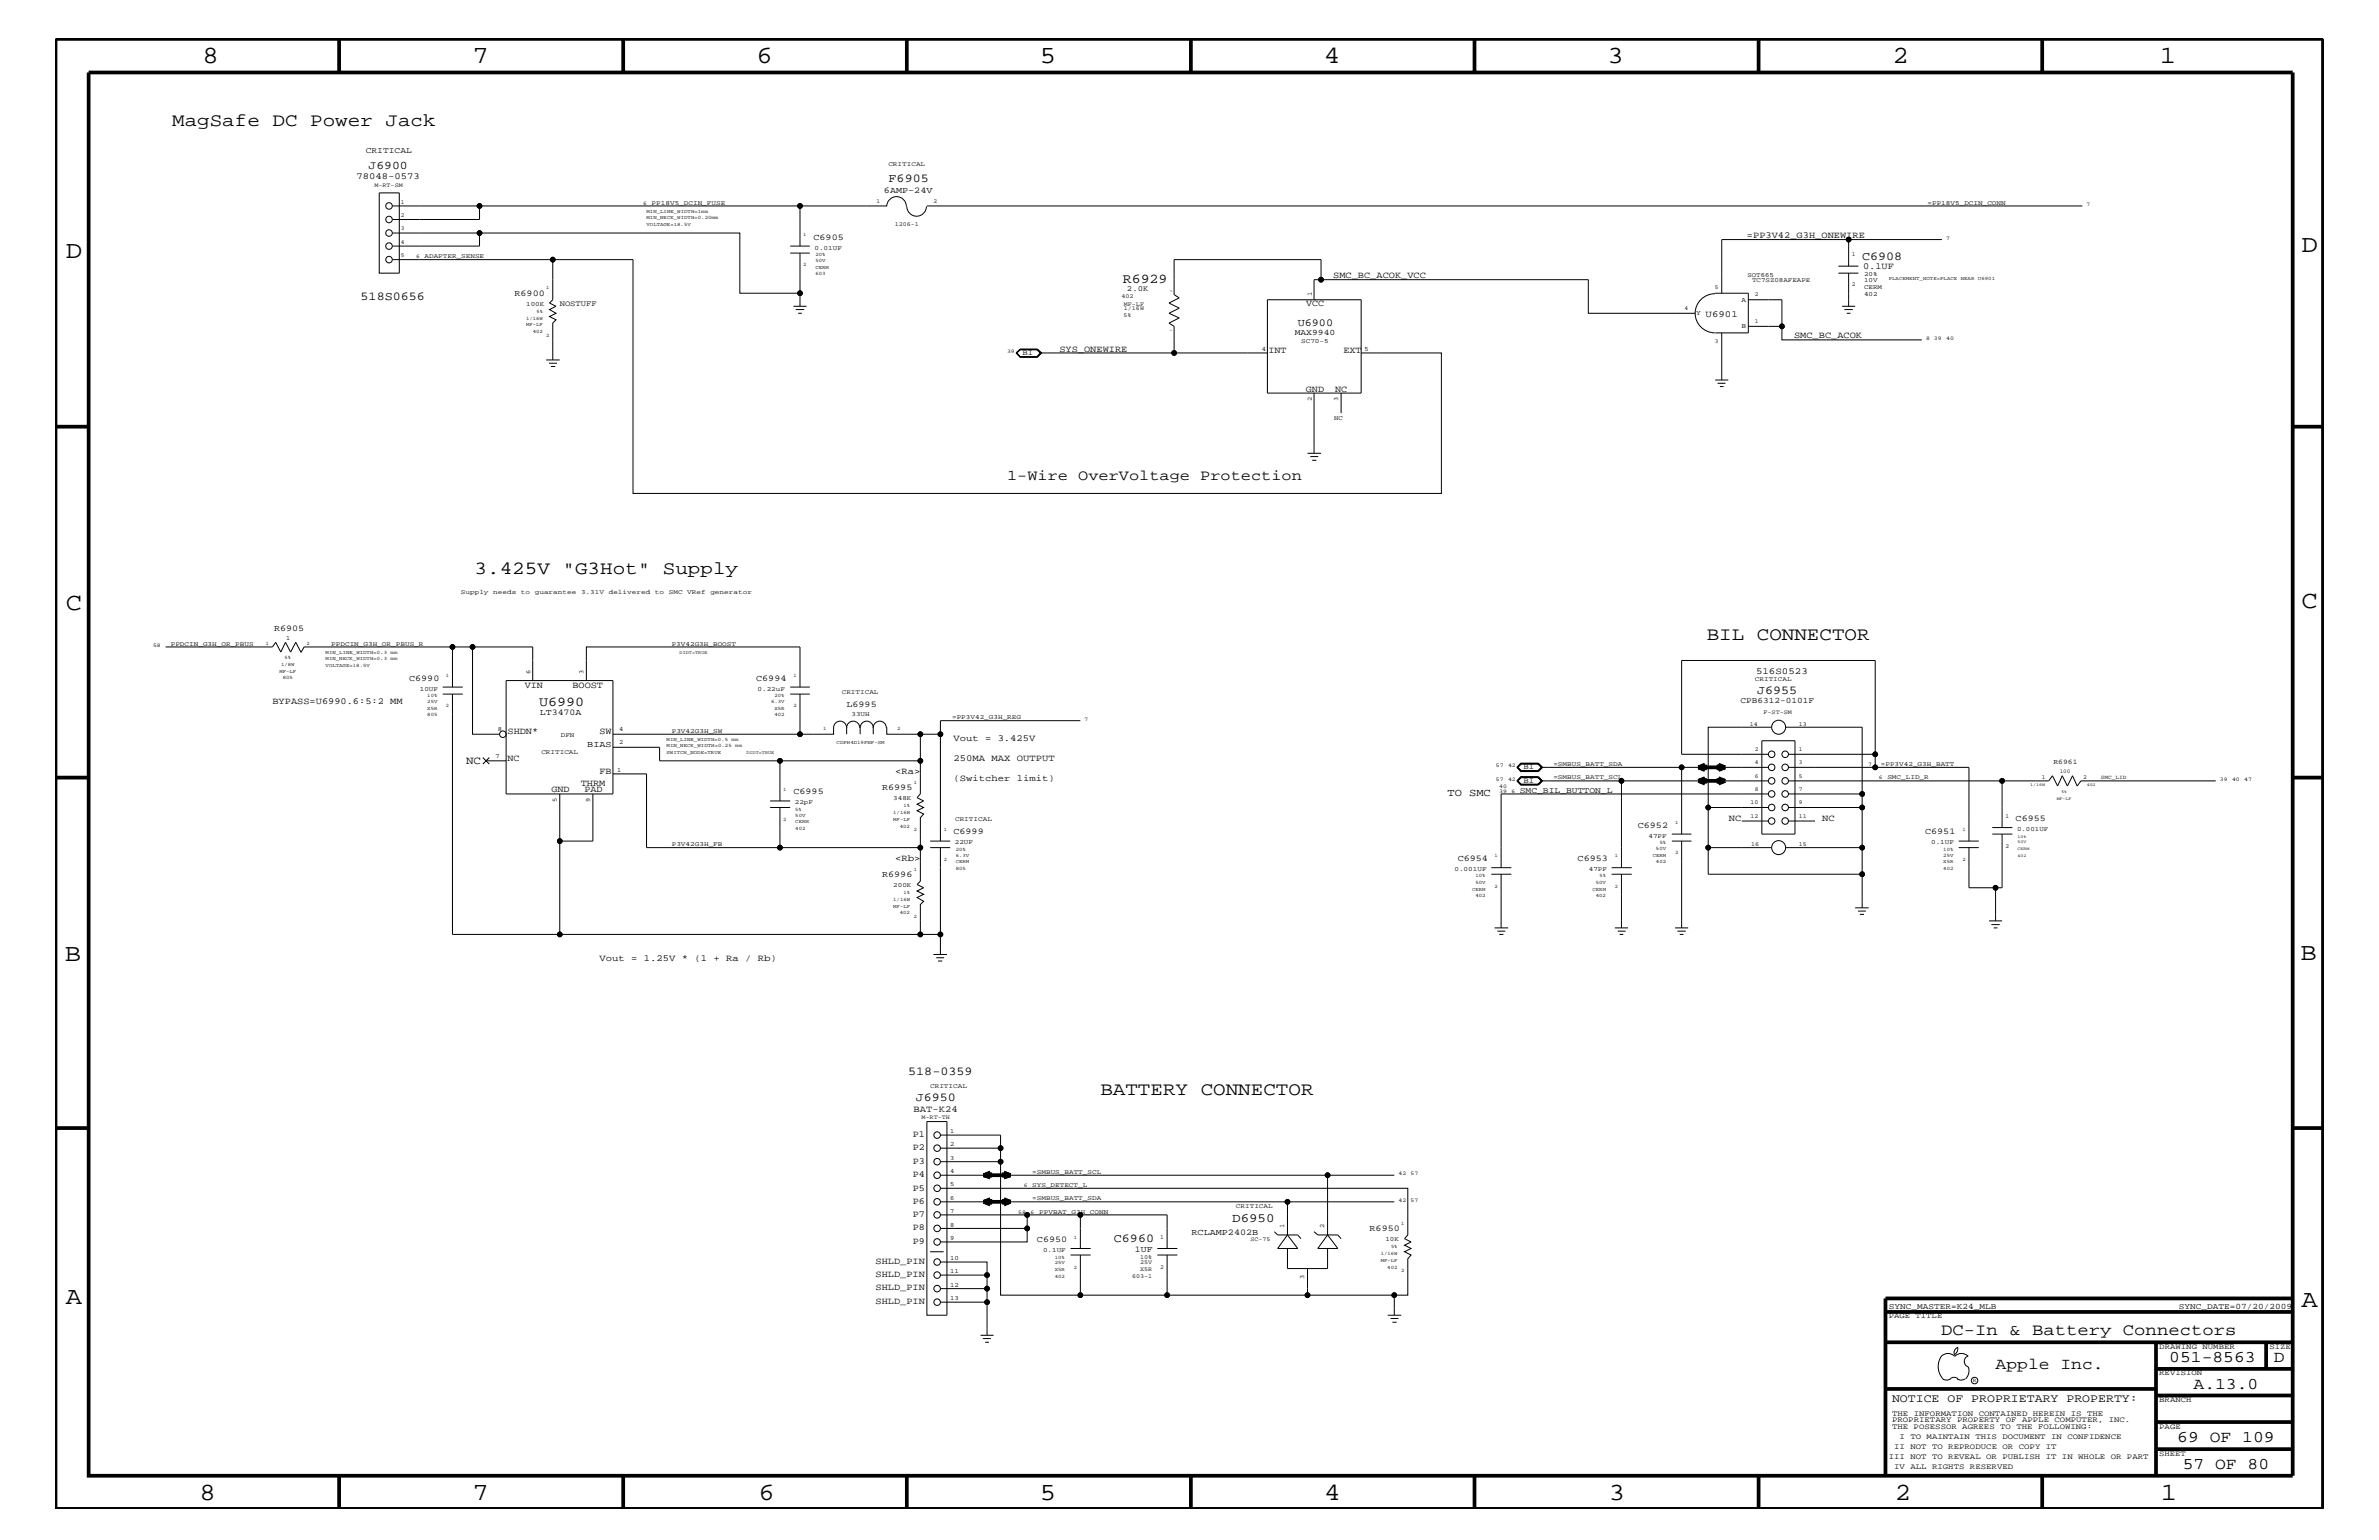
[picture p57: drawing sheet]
<svg xmlns="http://www.w3.org/2000/svg" width="432mm" height="279mm" viewBox="0 0 432 279" stroke-linecap="round" stroke-linejoin="round" font-family="sans-serif">
<defs><g id="words">
<g font-size="4.5">
<text x="36.7" y="11.5">8</text>
<text x="85.8" y="11.5">7</text>
<text x="137.3" y="11.5">6</text>
<text x="188.7" y="11.5">5</text>
<text x="240.3" y="11.5">4</text>
<text x="291.8" y="11.5">3</text>
<text x="343.5" y="11.5">2</text>
<text x="392" y="11.5">1</text>
<text x="11.9" y="46.8">D</text>
<text x="417.7" y="45.7">D</text>
<text x="11.9" y="110.6">C</text>
<text x="417.7" y="110.3">C</text>
<text x="11.8" y="174.3">B</text>
<text x="417.6" y="174.2">B</text>
<text x="11.9" y="236.7">A</text>
<text x="417.7" y="237.1">A</text>
<text x="36.2" y="272.1">8</text>
<text x="85.8" y="272.1">7</text>
<text x="137.7" y="272.1">6</text>
<text x="188.7" y="272.1">5</text>
<text x="240.4" y="272.1">4</text>
<text x="292" y="272.1">3</text>
<text x="343.9" y="272.1">2</text>
<text x="392.2" y="272.1">1</text>
</g>
<g font-size="3.4">
<text x="31.2" y="22.9">MagSafe DC Power Jack</text>
<text x="86.1" y="104.1">3.425V &quot;G3Hot&quot; Supply</text>
<text x="309.8" y="116.2">BIL CONNECTOR</text>
<text x="199.7" y="198.7">BATTERY CONNECTOR</text>
</g>
<g font-size="3">
<text x="352.3" y="242.3">DC-In &amp; Battery Connectors</text>
<text x="362.2" y="248.4">Apple Inc.</text>
<text x="393.7" y="247.1">051-8563</text>
<text x="398.1" y="252">A.13.0</text>
<text x="412.7" y="247.1">D</text>
<text x="395.2" y="261.6">69 OF 109</text>
<text x="396.2" y="266.6">57 OF 80</text>
</g>
<text font-size="2.7" x="182.8" y="87.1">1-Wire OverVoltage Protection</text>
<g font-size="2.5">
<text x="203.8" y="51.3">R6929</text>
<text x="97.8" y="128">U6990</text>
</g>
<text font-size="2.3" x="223.6" y="221.7">D6950</text>
<g font-size="2.2">
<text x="161.3" y="33">F6905</text>
<text x="338" y="47.1">C6908</text>
<text x="65.4" y="54.4">518S0656</text>
<text x="318.9" y="125.9">J6955</text>
<text x="164.8" y="195">518-0359</text>
<text x="166.2" y="199.8">J6950</text>
<text x="202.2" y="225.3">C6960</text>
</g>
<g font-size="2.1">
<text x="66.9" y="30.6">J6900</text>
<text x="343.4" y="254.4">NOTICE OF PROPRIETARY PROPERTY:</text>
</g>
<text font-size="2" x="84.6" y="138.6">NC</text>
<g font-size="1.9">
<text x="235.5" y="59.1">U6900</text>
<text x="262.7" y="144.5">TO SMC</text>
</g>
<g font-size="1.7">
<text x="64.7" y="32.5">78048-0573</text>
<text x="317.1" y="43.2">=PP3V42_G3H_ONEWIRE</text>
<text x="242" y="50.5">SMC_BC_ACOK_VCC</text>
<text x="338.2" y="48.9">0.1UF</text>
<text x="237.1" y="55.6">VCC</text>
<text x="309.6" y="57.4">U6901</text>
<text x="192.3" y="63.9">SYS_ONEWIRE</text>
<text x="230.2" y="64">INT</text>
<text x="243.8" y="64">EXT</text>
<text x="325.6" y="61.4">SMC_BC_ACOK</text>
<text x="237" y="71.1">GND</text>
<text x="242.3" y="71.1">NC</text>
<text x="95.2" y="124.9">VIN</text>
<text x="103.9" y="124.9">BOOST</text>
<text x="318.7" y="122.3">516S0523</text>
<text x="49.4" y="127.7">BYPASS=U6990.6:5:2 MM</text>
<text x="92.1" y="133.2">SHDN*</text>
<text x="108.8" y="133.2">SW</text>
<text x="173.1" y="134.4">Vout = 3.425V</text>
<text x="92.1" y="138">NC</text>
<text x="100.1" y="143.6">GND</text>
<text x="105.4" y="142.5">THRM</text>
<text x="106.1" y="143.7">PAD</text>
<text x="108.8" y="140.4">FB</text>
<text x="162.5" y="140.4">&lt;Ra&gt;</text>
<text x="173.1" y="141.7">(Switcher limit)</text>
<text x="173.1" y="138">250MA MAX OUTPUT</text>
<text x="313.8" y="149">NC</text>
<text x="330.8" y="149">NC</text>
<text x="162.5" y="156.2">&lt;Rb&gt;</text>
<text x="108.8" y="174.4">Vout = 1.25V * (1 + Ra / Rb)</text>
<text x="165.8" y="201.7">BAT-K24</text>
<text x="165.7" y="206.3">P1</text>
<text x="165.7" y="208.7">P2</text>
<text x="165.7" y="211.1">P3</text>
<text x="165.7" y="213.6">P4</text>
<text x="165.7" y="216">P5</text>
<text x="165.7" y="218.4">P6</text>
<text x="165.7" y="220.8">P7</text>
<text x="165.7" y="223.2">P8</text>
<text x="165.7" y="225.7">P9</text>
<text x="158.9" y="229.3">SHLD_PIN</text>
<text x="158.9" y="231.8">SHLD_PIN</text>
<text x="158.9" y="234.1">SHLD_PIN</text>
<text x="158.9" y="236.6">SHLD_PIN</text>
</g>
<g font-size="1.6">
<text x="160.4" y="35">6AMP-24V</text>
<text x="147.7" y="43.5">C6905</text>
<text x="93.4" y="53.6">R6900</text>
<text x="49.7" y="114.4">R6905</text>
<text x="74.3" y="123.5">C6990</text>
<text x="137.2" y="123.5">C6994</text>
<text x="98" y="129.7">LT3470A</text>
<text x="153.6" y="128.2">L6995</text>
<text x="106.6" y="135.6">BIAS</text>
<text x="160.1" y="143.4">R6995</text>
<text x="144" y="144">C6995</text>
<text x="365.8" y="149">C6955</text>
<text x="173.1" y="151.3">C6999</text>
<text x="297.3" y="150.1">C6952</text>
<text x="349.4" y="151.3">C6951</text>
<text x="160.1" y="159.1">R6996</text>
<text x="264.6" y="156.2">C6954</text>
<text x="286.3" y="156.2">C6953</text>
<text x="188.2" y="225.3">C6950</text>
<text x="206" y="227.1">1UF</text>
<text x="216.3" y="224.1">RCLAMP2402B</text>
<text x="248.6" y="223.4">R6950</text>
</g>
<g font-size="1.5">
<text x="66.4" y="27.7">CRITICAL</text>
<text x="235" y="60.8">MAX9940</text>
<text x="315.9" y="127.6">CPB6312-0101F</text>
<text x="275.8" y="143.9">SMC_BIL_BUTTON_L</text>
<text x="342.8" y="237.4">SYNC_MASTER=K24_MLB</text>
<text x="395.5" y="237.4">SYNC_DATE=07/20/2009</text>
</g>
<g font-size="1.4">
<text x="204.6" y="52.8">2.0K</text>
<text x="101.6" y="55.6">NOSTUFF</text>
<text x="185.6" y="64.5">BI</text>
<text x="276.5" y="139.6">BI</text>
<text x="276.5" y="142">BI</text>
<text x="342.8" y="239.2">PAGE TITLE</text>
<text x="391.9" y="244.7">DRAWING NUMBER</text>
<text x="411.9" y="244.7">SIZE</text>
<text x="391.9" y="249.5">REVISION</text>
<text x="343.4" y="256.8">THE INFORMATION CONTAINED HEREIN IS THE</text>
<text x="391.9" y="254.4">BRANCH</text>
<text x="343.4" y="259.3">THE POSESSOR AGREES TO THE FOLLOWING:</text>
<text x="343.4" y="258">PROPRIETARY PROPERTY OF APPLE COMPUTER, INC.</text>
<text x="343.8" y="262.9">II NOT TO REPRODUCE OR COPY IT</text>
<text x="344.8" y="261.1">I TO MAINTAIN THIS DOCUMENT IN CONFIDENCE</text>
<text x="391.9" y="259.3">PAGE</text>
<text x="342.8" y="264.7">III NOT TO REVEAL OR PUBLISH IT IN WHOLE OR PART</text>
<text x="343.8" y="266.6">IV ALL RIGHTS RESERVED</text>
<text x="391.9" y="264.1">SHEET</text>
</g>
<g font-size="1.3">
<text x="307.8" y="57.2">Y</text>
<text x="316.1" y="59.5">B</text>
<text x="316.1" y="54.7">A</text>
<text x="372.7" y="138.6">R6961</text>
</g>
<g font-size="1.2">
<text x="161.2" y="30.2">CRITICAL</text>
<text x="118.3" y="37.2">PP18V5_DCIN_FUSE</text>
<text x="349.8" y="37.2">=PP18V5_DCIN_CONN</text>
<text x="77" y="46.8">ADAPTER_SENSE</text>
<text x="147.8" y="45.3">0.01UF</text>
<text x="238.1" y="53.8" transform="rotate(-90 238.1 53.8)">1</text>
<text x="317.2" y="50.2">SOT665</text>
<text x="318" y="51.3">TC7SZ08AFEAPE</text>
<text x="338.3" y="50.2">20%</text>
<text x="338.3" y="51.3">10V</text>
<text x="338.3" y="52.4">CERM</text>
<text x="338.3" y="53.6">402</text>
<text x="95.5" y="55.5">100K</text>
<text x="229" y="63.6">4</text>
<text x="236.2" y="62.3">SC70-5</text>
<text x="247.6" y="63.6">5</text>
<text x="238.1" y="72.8" transform="rotate(-90 238.1 72.8)">2</text>
<text x="242.1" y="76.2">NC</text>
<text x="242.9" y="72.8" transform="rotate(-90 242.9 72.8)">3</text>
<text x="83.7" y="107.7">Supply</text>
<text x="89.5" y="107.7">needs</text>
<text x="94.6" y="107.7">to</text>
<text x="97.1" y="107.7">guarantee</text>
<text x="105.5" y="107.7">3.31V delivered</text>
<text x="118.9" y="107.7">to</text>
<text x="121.4" y="107.7">SMC</text>
<text x="124.7" y="107.7">VRef</text>
<text x="128.9" y="107.7">generator</text>
<text x="31" y="117.2">PPDCIN_G3H_OR_PBUS</text>
<text x="51.9" y="116.1">1</text>
<text x="60.1" y="117.2">PPDCIN_G3H_OR_PBUS_R</text>
<text x="121.9" y="117.2">P3V42G3H_BOOST</text>
<text x="76.2" y="125.3">10UF</text>
<text x="96.3" y="122.4" transform="rotate(-90 96.3 122.4)">6</text>
<text x="105.9" y="122.4" transform="rotate(-90 105.9 122.4)">3</text>
<text x="137.5" y="125.3">0.22uF</text>
<text x="152.8" y="125.9">CRITICAL</text>
<text x="318.5" y="123.5">CRITICAL</text>
<text x="154.6" y="129.9">33UH</text>
<text x="172.8" y="130.5">=PP3V42_G3H_REG</text>
<text x="89.9" y="137.5">7</text>
<text x="90.3" y="132.7">8</text>
<text x="98.3" y="136.8">CRITICAL</text>
<text x="101.8" y="133.6">DFN</text>
<text x="112.4" y="132.7">4</text>
<text x="112.4" y="135.1">2</text>
<text x="121.9" y="133">P3V42G3H_SW</text>
<text x="112" y="140">1</text>
<text x="281.9" y="141.4">=SMBUS_BATT_SCL</text>
<text x="281.9" y="139">=SMBUS_BATT_SDA</text>
<text x="341.4" y="139">=PP3V42_G3H_BATT</text>
<text x="342.6" y="141.4">SMC_LID_R</text>
<text x="101.1" y="145.6" transform="rotate(-90 101.1 145.6)">5</text>
<text x="107.1" y="145.6" transform="rotate(-90 107.1 145.6)">9</text>
<text x="144.3" y="145.9">22pF</text>
<text x="162.1" y="145.1">348K</text>
<text x="173.4" y="149">CRITICAL</text>
<text x="121.9" y="153.5">P3V42G3H_FB</text>
<text x="173.3" y="153.2">22UF</text>
<text x="299.2" y="152">47PF</text>
<text x="350.5" y="153.2">0.1UF</text>
<text x="366.1" y="150.7">0.001UF</text>
<text x="162.1" y="160.9">200K</text>
<text x="264" y="158">0.001UF</text>
<text x="288.4" y="158">47PF</text>
<text x="168.8" y="197.4">CRITICAL</text>
<text x="172.5" y="205.5">1</text>
<text x="172.5" y="208">2</text>
<text x="172.5" y="210.4">3</text>
<text x="172.5" y="212.8">4</text>
<text x="172.5" y="215.3">5</text>
<text x="187.4" y="215.3">SYS_DETECT_L</text>
<text x="187.4" y="213">=SMBUS_BATT_SCL</text>
<text x="172.5" y="217.7">6</text>
<text x="172.5" y="220.1">7</text>
<text x="187.4" y="217.8">=SMBUS_BATT_SDA</text>
<text x="188.6" y="220.2">PPVBAT_G3H_CONN</text>
<text x="224.3" y="219.2">CRITICAL</text>
<text x="172.5" y="222.5">8</text>
<text x="172.5" y="224.9">9</text>
<text x="189.3" y="227.1">0.1UF</text>
<text x="233.1" y="222.9" transform="rotate(-90 233.1 222.9)">1</text>
<text x="240.4" y="222.9" transform="rotate(-90 240.4 222.9)">2</text>
<text x="251.5" y="225.2">10K</text>
<text x="172.5" y="228.5">10</text>
<text x="172.5" y="231">11</text>
<text x="172.5" y="233.5">12</text>
<text x="236.7" y="232.1" transform="rotate(-90 236.7 232.1)">3</text>
<text x="172.5" y="235.8">13</text>
</g>
<g font-size="1.1">
<text x="67.9" y="34">M-RT-SM</text>
<text x="72.7" y="41.8">3</text>
<text x="72.7" y="39.3">2</text>
<text x="72.7" y="36.9">1</text>
<text x="159.1" y="36.8">1</text>
<text x="162.4" y="41">1206-1</text>
<text x="169.4" y="36.8">2</text>
<text x="72.7" y="44.2">4</text>
<text x="72.7" y="46.6">5</text>
<text x="336.1" y="46.5">1</text>
<text x="311.2" y="52.5">5</text>
<text x="318.5" y="53.8">2</text>
<text x="336.1" y="51.9">2</text>
<text x="203.5" y="54.1">402</text>
<text x="203.9" y="57.5">5%</text>
<text x="204" y="56.3">1/16W</text>
<text x="204" y="55.6">MF-LF</text>
<text x="305.7" y="56.2">4</text>
<text x="318.5" y="58.6">1</text>
<text x="311.2" y="62.3">3</text>
<text x="317.6" y="131.7">14</text>
<text x="320.1" y="129.6">F-ST-SM</text>
<text x="326.5" y="131.7">13</text>
<text x="318.5" y="136.2">2</text>
<text x="326.5" y="136.2">1</text>
<text x="318.5" y="143.5">8</text>
<text x="318.5" y="141.1">6</text>
<text x="318.5" y="138.6">4</text>
<text x="326.5" y="141.1">5</text>
<text x="326.5" y="138.6">3</text>
<text x="326.5" y="143.5">7</text>
<text x="370.6" y="141.3">1</text>
<text x="378.1" y="141.3">2</text>
<text x="317.8" y="148.4">12</text>
<text x="317.8" y="145.9">10</text>
<text x="326.5" y="145.9">9</text>
<text x="326.5" y="148.4">11</text>
<text x="364" y="148.4">1</text>
<text x="317.8" y="153.4">16</text>
<text x="326.5" y="153.4">15</text>
<text x="364" y="153.8">2</text>
<text x="167.3" y="203">M-RT-TH</text>
<text x="210.6" y="224.7">1</text>
<text x="226.9" y="225.2">SC-75</text>
<text x="205.5" y="231.8">603-1</text>
<text x="206.9" y="228.4">10%</text>
<text x="206.9" y="230.7">X5R</text>
<text x="206.9" y="229.4">25V</text>
<text x="210.6" y="230.2">2</text>
</g>
<g font-size="1">
<text x="116.8" y="37.2">6</text>
<text x="378.7" y="37.4">7</text>
<text x="75.5" y="46.8">6</text>
<text x="353.2" y="43.5">7</text>
<text x="182.8" y="64">39</text>
<text x="349.6" y="61.7">8</text>
<text x="351" y="61.7">39</text>
<text x="353.2" y="61.7">40</text>
<text x="27.8" y="117.4">58</text>
<text x="196.8" y="130.8">7</text>
<text x="271.5" y="139.2">57</text>
<text x="271.5" y="141.7">57</text>
<text x="272.1" y="143.9">39</text>
<text x="272.1" y="142.9">40</text>
<text x="273.7" y="139.2">42</text>
<text x="273.7" y="141.7">42</text>
<text x="274.3" y="143.9">6</text>
<text x="339.1" y="139">7</text>
<text x="341" y="141.4">6</text>
<text x="373.8" y="140.3">100</text>
<text x="381.3" y="141.4">SMC_LID</text>
<text x="402.9" y="141.7">39</text>
<text x="405.1" y="141.7">40</text>
<text x="407.3" y="141.7">47</text>
<text x="185.8" y="215.3">6</text>
<text x="253.8" y="213.2">42</text>
<text x="256" y="213.2">57</text>
<text x="184.8" y="220.2">58</text>
<text x="187" y="220.2">6</text>
<text x="253.8" y="218">42</text>
<text x="256" y="218">57</text>
<text x="358.1" y="250.7">R</text>
</g>
<g font-size=".9">
<text x="117.3" y="41">VOLTAGE=18.5V</text>
<text x="117.3" y="39.8">MIN_NECK_WIDTH=0.20mm</text>
<text x="117.3" y="38.6">MIN_LINE_WIDTH=1mm</text>
<text x="145.8" y="42.9">1</text>
<text x="148" y="47.6">50V</text>
<text x="148" y="46.5">20%</text>
<text x="99.1" y="52.5">1</text>
<text x="145.8" y="48.3">2</text>
<text x="148" y="50">603</text>
<text x="148" y="48.8">CERM</text>
<text x="342.8" y="50.7">PLACEMENT_NOTE=PLACE NEAR U6901</text>
<text x="95.5" y="59.2">MF-LF</text>
<text x="95.5" y="58">1/16W</text>
<text x="97.4" y="56.8">5%</text>
<text x="96.7" y="60.4">402</text>
<text x="99.1" y="61.1">2</text>
<text x="48.3" y="117">1</text>
<text x="51.6" y="119.6">5%</text>
<text x="55.6" y="117">2</text>
<text x="59.1" y="119.8">MIN_NECK_WIDTH=0.3 mm</text>
<text x="59.1" y="118.6">MIN_LINE_WIDTH=0.3 mm</text>
<text x="50.7" y="122">MF-LF</text>
<text x="51" y="120.8">1/8W</text>
<text x="51.3" y="123.2">805</text>
<text x="59.1" y="121">VOLTAGE=18.5V</text>
<text x="80.9" y="122.9">1</text>
<text x="144" y="122.9">1</text>
<text x="77.6" y="130">805</text>
<text x="77.6" y="128.8">X5R</text>
<text x="77.6" y="126.5">10%</text>
<text x="77.6" y="127.6">25V</text>
<text x="80.9" y="128.3">2</text>
<text x="140" y="127.6">6.3V</text>
<text x="140.5" y="128.8">X5R</text>
<text x="140.5" y="130">402</text>
<text x="140.5" y="126.5">20%</text>
<text x="144" y="128.3">2</text>
<text x="121" y="135.6">MIN_NECK_WIDTH=0.25 mm</text>
<text x="121" y="134.4">MIN_LINE_WIDTH=0.5 mm</text>
<text x="121" y="136.8">SWITCH_NODE=TRUE</text>
<text x="149.4" y="132.5">1</text>
<text x="151.8" y="135.1">CDPH4D19FHF-SM</text>
<text x="162.8" y="132.5">2</text>
<text x="142.2" y="143.5">1</text>
<text x="165.9" y="142.3">1</text>
<text x="142.2" y="149">2</text>
<text x="144.4" y="149.4">CERM</text>
<text x="144.4" y="148.2">50V</text>
<text x="144.4" y="147.1">5%</text>
<text x="162.1" y="147.7">1/16W</text>
<text x="162.1" y="149">MF-LF</text>
<text x="164" y="146.5">1%</text>
<text x="304" y="149.5">1</text>
<text x="144.4" y="150.7">402</text>
<text x="163.3" y="150.1">402</text>
<text x="165.9" y="150.7">2</text>
<text x="171.3" y="150.7">1</text>
<text x="173.5" y="154.4">20%</text>
<text x="173.5" y="155.5">6.3V</text>
<text x="271.3" y="155.6">1</text>
<text x="293.1" y="155.6">1</text>
<text x="300" y="155.5">CERM</text>
<text x="300.6" y="154.3">50V</text>
<text x="301.2" y="153.2">5%</text>
<text x="304" y="155">2</text>
<text x="352.7" y="154.4">10%</text>
<text x="352.7" y="155.5">25V</text>
<text x="356.2" y="150.7">1</text>
<text x="165.9" y="158">1</text>
<text x="171.3" y="156.2">2</text>
<text x="173.5" y="156.7">CERM</text>
<text x="173.5" y="157.9">805</text>
<text x="267.2" y="161.6">CERM</text>
<text x="267.8" y="159.2">10%</text>
<text x="267.8" y="160.3">50V</text>
<text x="271.3" y="161.1">2</text>
<text x="289.1" y="161.6">CERM</text>
<text x="289.6" y="160.3">50V</text>
<text x="290.3" y="159.2">5%</text>
<text x="293.1" y="161.1">2</text>
<text x="300.6" y="156.7">402</text>
<text x="352.7" y="156.7">X5R</text>
<text x="352.7" y="157.9">402</text>
<text x="356.2" y="156.2">2</text>
<text x="162.1" y="164.7">MF-LF</text>
<text x="162.1" y="163.5">1/16W</text>
<text x="163.3" y="165.9">402</text>
<text x="164" y="162.2">1%</text>
<text x="165.9" y="166.5">2</text>
<text x="267.8" y="162.8">402</text>
<text x="289.6" y="162.8">402</text>
<text x="194.9" y="224.7">1</text>
<text x="250.6" y="227.7">1/16W</text>
<text x="252.5" y="226.5">5%</text>
<text x="254.3" y="222.3">1</text>
<text x="191.4" y="230.7">X5R</text>
<text x="191.4" y="231.8">402</text>
<text x="191.4" y="228.4">10%</text>
<text x="191.4" y="229.4">25V</text>
<text x="194.9" y="230.2">2</text>
<text x="250.6" y="229">MF-LF</text>
<text x="251.8" y="230.2">402</text>
<text x="254.3" y="230.7">2</text>
</g>
<g font-size=".8">
<text x="123.4" y="118.6">DIDT=TRUE</text>
<text x="135.5" y="136.8">DIDT=TRUE</text>
<text x="368.5" y="142.6">1/16W</text>
<text x="374.1" y="143.9">5%</text>
<text x="378.8" y="142.6">402</text>
<text x="373.3" y="145.1">MF-LF</text>
<text x="366.2" y="153">50V</text>
<text x="366.2" y="155.5">402</text>
<text x="366.2" y="152">10%</text>
<text x="366.2" y="154.3">CERM</text>
</g>
<g font-size=".6">
<text x="212.8" y="53" transform="rotate(-90 212.8 53)">2</text>
<text x="212.8" y="60.1" transform="rotate(-90 212.8 60.1)">1</text>
</g>
</g></defs>
<g fill="none" stroke="#000" stroke-width=".18">
<path d="M68.8 35h3.7v14.6h-3.7zM71.3 37.4h15.7v2.4h-15.7M87 37.4h58.2M161 37.5a1.78 1.78 0 0 1 1.7-1.8 1.78 1.78 0 0 1 1.8 1.8M161 37.4h-15.8v7.2M164.6 37.5a1.78 1.78 0 0 0 1.8 1.7 1.78 1.78 0 0 0 1.7-1.7M168.2 37.4h209.8M71.3 42.3h63v10.9h10.9v-7.3M71.3 47.1h29M87 42.3v2.3h-15.7M143.4 45.9h3.6M143.4 44.6h3.6"/>
<path d="M144 55.6h2.4M144.4 56.2h1.6M144.9 56.8h.6M145.2 53.2v2.4M230 54.4h17.1v16.9h-17.1zM238.5 54.4v-3.7h49.8v6.1h19.4M239.8 50.7v-3.6h-26.7v6.4l.9 .5-1.8 1 1.8 .9-1.8 .9 1.8 .9-1.8 .9 .9 .6v4.8h16.9M311.3 53.3a3.6 3.6 0 0 0-3.6 3.5 3.6 3.6 0 0 0 3.6 3.6M311.3 53.2h6v7.2h-6M317.3 54.4h6.1v4.8h-6.1M323.4 59.2v2.5h25.4M333.7 49.6h3.6"/>
<path d="M333.7 48.3h3.6M334.3 55.6h2.4M334.8 56.2h1.5M335.2 56.8h.7M335.5 49.6v6M335.5 43.5h-23v9.7M352.5 43.5h-17v4.8M99.1 65.3h2.5M99.7 65.9h1.4M100 66.5h.8M184.5 64l.7-.6h3.1l.6 .6-.6 .7h-3.1zM184.5 64l.7 .8h3.1"/>
<path d="M185.2 63.4h3l.6 .6-.6 .7h-3l-.6-.7zM188.3 63.4h-3.1l-.7 .6M188.3 63.4h-3.1l-.8 .6 .8 .8h3.1M188.3 63.4l.8 .6-.8 .8M188.3 63.4l.7 .6-.7 .8M188.8 64h24.3M238.5 71.3v10.9M243.4 71.3v3.7M247.1 64h14.5v25.5h-146.7v-42.4h-14.6v7.3l-.6 .6 1.2 .6-1.2 .6 1.2 .6-1.2 .6 1.2 .6-.6 .6v6.7M311.3 68.9h2.4M311.7 69.5h1.5M312.2 70.1h.6"/>
<path d="M312.5 60.4v8.5M237.3 82.2h2.5M237.8 82.8h1.5M238.2 83.5h.7M30.1 117.4h19.3l.6-.9 1 1.8 .8-1.8 .9 1.8 1-1.8 .9 1.8M82.1 117.4v7.3M85.8 117.4h-30.6l-.6 1M80.3 125.9h3.7M80.3 124.7h3.7M82.1 125.9v43.6h84.9M87.6 137.4l1.2 1.2M88.2 138h3.7"/>
<path d="M88.8 137.4l-1.2 1.2M91.9 123.5h19.4v20.5h-19.4zM96.7 123.5v-6.1h-10.9v15.8h4.9M106.4 123.5v-6.1h38.8v7.3M111.3 135.6h8.4v2.4h21.9v7.3M111.3 133.2h33.9M141.6 138h25.4M143.4 125.9h3.6M143.4 124.7h3.6M145.2 125.9v7.3h6.1v-1.3M151.3 132a1.19 1.19 0 0 1 1.2-1.2 1.19 1.19 0 0 1 1.2 1.2 1.19 1.19 0 0 1 1.2-1.2 1.19 1.19 0 0 1 1.1 1.2M153.7 131.9v1.3"/>
<path d="M156.1 132a1.19 1.19 0 0 1 1.2-1.2 1.19 1.19 0 0 1 1.2 1.2 1.19 1.19 0 0 1 1.2-1.2 1.19 1.19 0 0 1 1.2 1.2M156.1 131.9v1.3M158.5 131.9v1.3M161 131.9v1.3h9.7M167 133.2v10.8l-.5 .7 1.1 .6-1.1 .6 1.1 .6-1.1 .6 1.1 .6-.6 .7v11.5l-.5 .6 1.1 .6-1.1 .6 1.1 .5-1.1 .6 1.1 .7-.6 .6v5.4h3.7M196.1 130.8h-25.4v21.8M275.3 139.2l.8-.7h3.1l.7 .7-.7 .7h-3.1zM275.5 139.2l.6-.6h3l.6 .6-.6 .6h-3zM276 138.5h3.2l.8 .7-.8 .8h-3.2l-.7-.8zM276.1 138.5h3l.7 .7-.7 .7h-3l-.7-.7zM279.7 139.2h25.5M319.8 134.4h6v16.9h-6z"/>
<path d="M321 139.2h-15.8v12.1M321 136.8h-15.8v-17h35.2v19.4M321.5 131.9h-11.5v14.6h11M324.1 131.9h13.9v12.1M324.6 139.2h32.8v13.4M324.6 136.8h15.8M101.6 144v25.5M107.6 144v8.6h-6M111.3 140.4h6v13.4h24.3v-7.3M139.8 146.5h3.6M139.8 145.3h3.6M141.6 153.8h25.4"/>
<path d="M168.8 153.8h3.7M168.8 152.6h3.7M170.7 153.8v19.4M270.7 158.6h3.6M270.7 157.4h3.6M272.5 158.6v9.7M275.3 141.7l.8-.7h3.1l.7 .7-.7 .7h-3.1zM276 140.9h3.2l.8 .8-.8 .7h-3.2l-.7-.7zM276.1 141.1h3l.6 .6-.6 .6h-3l-.6-.6zM276.1 141h3l.7 .7-.7 .7h-3l-.7-.7zM279.7 141.7h14.6M292.5 158.6h3.7"/>
<path d="M292.5 157.4h3.7M294.3 158.6v9.7M303.4 152.6h3.6M303.4 151.3h3.6M305.2 152.6v15.7M310 153.8h11.5M310 146.5v12.1h28M316.1 149h4.9M321 141.7h-26.7v15.7M321 144h-48.5v13.4M324.1 153.8h13.9v10.9M324.6 146.5h13.4v7.3"/>
<path d="M324.6 144h13.4v2.5M324.6 149h4.8M324.6 141.7h38.8M355.5 153.8h3.7M355.5 152.6h3.7M361.6 151.3h3.7M361.6 150.1h3.7M363.4 151.3v9.8h-6v-7.3M402.2 141.7h-24.5l-.7 .9-.8-1.9-1 1.9-.9-1.9-.8 1.9-1-1.9-.6 1h-8.5v8.4M169.4 173.2h2.5M169.9 173.8h1.5M170.3 174.4h.7"/>
<path d="M271.3 168.3h2.4M271.8 168.9h1.4M272.1 169.5h.8M293.1 168.3h2.4M293.6 168.9h1.5M294 169.5h.6M304 168.3h2.4M304.5 168.9h1.5M304.9 169.5h.7M336.7 164.7h2.5M337.2 165.3h1.5M337.6 165.9h.7"/>
<path d="M361 167.1h2.4M361.4 167.8h1.6M361.9 168.3h.6M362.2 161.1v6M168.2 203.5h3.7v35.1h-3.7zM170.7 215.6h84.8v8.5l-.6 .6 1.2 .6-1.2 .6 1.2 .6-1.2 .6 1.2 .6-.6 .7v6.6h-2.4M170.7 210.8h10.9v24.2h14.5M170.7 208.3h10.9v2.5M170.7 218h82.4M170.7 213.2h70.3M170.7 205.9h10.9v2.4M233.7 218v6.1"/>
<path d="M253.1 213.2h-12.1v10.9M168.8 227.1h2.5M170.7 233.8h8.5v2.4h-8.5M170.7 229h8.5v2.3h-8.5M170.7 222.9h15.7v2.4h-15.7M170.7 220.4h15.7M179.2 231.3v2.5M179.2 236.2v6.1M194.3 227.7h3.7M194.3 226.5h3.7M196.1 227.7v7.3h15.7M196.1 226.5v-6.1h15.7v6.1"/>
<path d="M196.1 220.4h-9.7v2.5M210.1 227.7h3.6M210.1 226.5h3.6M211.8 227.7v7.3h25.5M231.3 223.5l.6 .6h3.6l.6 .6M233.7 224.1l1.8 2.4h-3.6zM233.7 226.5v3.7h7.3v-3.7M237.3 230.2v4.8M237.3 235h15.8M238.5 223.5l.7 .6h3.6l.6 .6M241 224.1l1.8 2.4h-3.6zM251.9 238.6h2.4"/>
<path d="M252.4 239.2h1.4M252.7 239.9h.8M253.1 235v3.6M178 242.3h2.3M178.4 242.9h1.4M178.8 243.5h.7M352.3 246.1a1.69 1.69 0 0 1 2.5 0 1.72 1.72 0 0 1 2.4 0M352.4 246a3.2 3.2 0 0 0 .4 4.3l.8 .1 .4-.2M354 250.2l.7-.3 .7 .3M355.2 250.2l.7 .2 .7-.2M355.3 244.4v.3a1.18 1.18 0 0 1-.6 1.1M355.4 244.4a.99 .99 0 0 0-.6 1.4"/>
<path d="M357.2 246a1.04 1.04 0 0 0-.7 1 1.04 1.04 0 0 0 .7 1M357.3 248l.1 .7a2.11 2.11 0 0 1-.6 1.5"/>
<circle cx="70.6" cy="37.4" r=".59"/>
<circle cx="70.6" cy="39.8" r=".59"/>
<circle cx="87" cy="37.4" r=".42"/>
<circle cx="145.2" cy="37.4" r=".42"/>
<circle cx="70.6" cy="47.1" r=".59"/>
<circle cx="70.6" cy="44.6" r=".59"/>
<circle cx="70.6" cy="42.3" r=".59"/>
<circle cx="87" cy="42.3" r=".42"/>
<circle cx="100.3" cy="47.1" r=".42"/>
<circle cx="145.2" cy="53.2" r=".42"/>
<circle cx="239.8" cy="50.7" r=".42"/>
<circle cx="323.4" cy="59.2" r=".42"/>
<circle cx="335.5" cy="43.5" r=".42"/>
<circle cx="213.1" cy="64" r=".42"/>
<circle cx="82.1" cy="117.4" r=".42"/>
<circle cx="85.8" cy="117.4" r=".42"/>
<circle cx="91.3" cy="133.2" r=".59"/>
<circle cx="141.6" cy="138" r=".42"/>
<circle cx="145.2" cy="133.2" r=".42"/>
<circle cx="167" cy="138" r=".42"/>
<circle cx="167" cy="133.2" r=".42"/>
<circle cx="170.7" cy="133.2" r=".42"/>
<circle cx="305.2" cy="139.2" r=".42"/>
<circle cx="321.6" cy="136.8" r=".59"/>
<circle cx="321.6" cy="139.2" r=".59"/>
<circle cx="322.8" cy="131.9" r="1.27"/>
<circle cx="324" cy="136.8" r=".59"/>
<circle cx="324" cy="139.2" r=".59"/>
<circle cx="340.4" cy="139.2" r=".42"/>
<circle cx="340.4" cy="136.8" r=".42"/>
<circle cx="101.6" cy="152.6" r=".42"/>
<circle cx="141.6" cy="153.8" r=".42"/>
<circle cx="167" cy="153.8" r=".42"/>
<circle cx="294.3" cy="141.7" r=".42"/>
<circle cx="310" cy="153.8" r=".42"/>
<circle cx="310" cy="146.5" r=".42"/>
<circle cx="321.6" cy="144" r=".59"/>
<circle cx="321.6" cy="146.5" r=".59"/>
<circle cx="321.6" cy="141.7" r=".59"/>
<circle cx="321.6" cy="149" r=".59"/>
<circle cx="322.8" cy="153.8" r="1.27"/>
<circle cx="324" cy="141.7" r=".59"/>
<circle cx="324" cy="144" r=".59"/>
<circle cx="324" cy="146.5" r=".59"/>
<circle cx="324" cy="149" r=".59"/>
<circle cx="338" cy="144" r=".42"/>
<circle cx="338" cy="146.5" r=".42"/>
<circle cx="338" cy="153.8" r=".42"/>
<circle cx="338" cy="158.6" r=".42"/>
<circle cx="363.4" cy="141.7" r=".42"/>
<circle cx="101.6" cy="169.5" r=".42"/>
<circle cx="167" cy="169.5" r=".42"/>
<circle cx="170.7" cy="169.5" r=".42"/>
<circle cx="362.2" cy="161.1" r=".42"/>
<circle cx="170.1" cy="213.2" r=".59"/>
<circle cx="170.1" cy="210.8" r=".59"/>
<circle cx="170.1" cy="208.3" r=".59"/>
<circle cx="170.1" cy="218" r=".59"/>
<circle cx="170.1" cy="215.6" r=".59"/>
<circle cx="170.1" cy="205.9" r=".59"/>
<circle cx="181.6" cy="208.3" r=".42"/>
<circle cx="181.6" cy="210.8" r=".42"/>
<circle cx="233.7" cy="218" r=".42"/>
<circle cx="241" cy="213.2" r=".42"/>
<circle cx="170.1" cy="220.4" r=".59"/>
<circle cx="170.1" cy="229" r=".59"/>
<circle cx="170.1" cy="222.9" r=".59"/>
<circle cx="170.1" cy="231.3" r=".59"/>
<circle cx="170.1" cy="236.2" r=".59"/>
<circle cx="170.1" cy="233.8" r=".59"/>
<circle cx="170.1" cy="225.3" r=".59"/>
<circle cx="179.2" cy="236.2" r=".42"/>
<circle cx="179.2" cy="233.8" r=".42"/>
<circle cx="179.2" cy="231.3" r=".42"/>
<circle cx="186.4" cy="220.4" r=".42"/>
<circle cx="186.4" cy="222.9" r=".42"/>
<circle cx="196.1" cy="220.4" r=".42"/>
<circle cx="196.1" cy="235" r=".42"/>
<circle cx="211.8" cy="235" r=".42"/>
<circle cx="237.3" cy="235" r=".42"/>
<circle cx="253.1" cy="235" r=".42"/>
<circle cx="358.4" cy="250.5" r=".59"/>
</g>
<g fill="none" stroke="#000" stroke-width=".68" stroke-linecap="butt">
<path d="M10.1 7.1h411.5v266.7h-411.5zM16.1 13.2h400v254.5h-400zM61.6 7.1v6.1M113.1 7.1v6.1M164.6 7.1v6.1M216.2 7.1v6.1M267.6 7.1v6.1M319.2 7.1v6.1M370.7 7.1v6.1M10.1 77.4h6M416.1 77.4h5.5M308.3 139.2l1.2-.5v1z"/>
<path d="M308.3 139.2l1.2 .2M308.3 139.2h4.8M308.3 139.2l1.2 .3M308.3 139.2l1.2 .4M309.5 139.1l-1.2 .1M309.5 139l-1.2 .2M309.5 138.9l-1.2 .3M311.9 138.7l1.2 .5-1.2 .5zM311.9 139.1l1.2 .1M311.9 138.9l1.2 .3M311.9 139l1.2 .2M313.1 139.2l-1.2 .2"/>
<path d="M313.1 139.2l-1.2 .3M313.1 139.2l-1.2 .4M10.1 141.1h6M308.3 141.7l1.2 .1M308.3 141.7l1.2-.5v1zM308.3 141.7h4.8M308.3 141.7l1.2 .2M308.3 141.7l1.2 .3M309.5 141.5l-1.2 .2M309.5 141.4l-1.2 .3M309.5 141.3l-1.2 .4M311.9 141.5l1.2 .2"/>
<path d="M311.9 141.2l1.2 .5-1.2 .5zM311.9 141.3l1.2 .4M311.9 141.4l1.2 .3M313.1 141.7l-1.2 .1M313.1 141.7l-1.2 .2M313.1 141.7l-1.2 .3M416.1 141.1h5.5M10.1 204.7h6M178.6 218l1.1 .1M178.6 213.2l1.1-.5v.9zM178.6 218l1.1-.5v1.1zM178.6 218h4.8"/>
<path d="M178.6 218l1.1 .3M178.6 218l1.1 .4M178.6 213.2l1.1 .1M178.6 213.2h4.8M178.6 213.2l1.1 .2M178.6 213.2l1.1 .4M179.7 217.9l-1.1 .1M179.7 217.8l-1.1 .2M179.7 217.7l-1.1 .3M179.7 213l-1.1 .2M179.7 212.8l-1.1 .4M182.2 217.9l1.2 .1"/>
<path d="M182.2 212.7l1.2 .5-1.2 .4zM182.2 217.5l1.2 .5-1.2 .6zM182.2 217.7l1.2 .3M182.2 217.8l1.2 .2M182.2 213l1.2 .2M182.2 212.8l1.2 .4M183.4 218l-1.2 .1M183.4 218l-1.2 .3M183.4 218l-1.2 .4M183.4 213.2l-1.2 .1M183.4 213.2l-1.2 .2M183.4 213.2l-1.2 .4"/>
<path d="M416.1 204.7h5.5M342.2 238h73.9M416.1 235.6h-73.9v32.1M342.2 243.5h73.9M342.2 252h49.1M391.3 243.5v24.2M391.3 258h24.8M391.3 253.2h24.8M391.3 248.4h24.8M411.3 243.5v4.9M61.6 267.7v6.1M113.1 267.7v6.1"/>
<path d="M164.6 267.7v6.1M216.2 268v5.8M267.6 267.7v6.1M319.2 267.7v6.1M370.7 267.7v6.1M391.3 262.9h24.8"/>
</g>
<g fill="#000">
<circle cx="87" cy="37.4" r=".42"/>
<circle cx="145.2" cy="37.4" r=".42"/>
<circle cx="87" cy="42.3" r=".42"/>
<circle cx="100.3" cy="47.1" r=".42"/>
<circle cx="145.2" cy="53.2" r=".42"/>
<circle cx="239.8" cy="50.7" r=".42"/>
<circle cx="323.4" cy="59.2" r=".42"/>
<circle cx="335.5" cy="43.5" r=".42"/>
<circle cx="213.1" cy="64" r=".42"/>
<circle cx="82.1" cy="117.4" r=".42"/>
<circle cx="85.8" cy="117.4" r=".42"/>
<circle cx="141.6" cy="138" r=".42"/>
<circle cx="145.2" cy="133.2" r=".42"/>
<circle cx="167" cy="138" r=".42"/>
<circle cx="167" cy="133.2" r=".42"/>
<circle cx="170.7" cy="133.2" r=".42"/>
<circle cx="305.2" cy="139.2" r=".42"/>
<circle cx="340.4" cy="139.2" r=".42"/>
<circle cx="340.4" cy="136.8" r=".42"/>
<circle cx="101.6" cy="152.6" r=".42"/>
<circle cx="141.6" cy="153.8" r=".42"/>
<circle cx="167" cy="153.8" r=".42"/>
<circle cx="294.3" cy="141.7" r=".42"/>
<circle cx="310" cy="153.8" r=".42"/>
<circle cx="310" cy="146.5" r=".42"/>
<circle cx="338" cy="144" r=".42"/>
<circle cx="338" cy="146.5" r=".42"/>
<circle cx="338" cy="153.8" r=".42"/>
<circle cx="338" cy="158.6" r=".42"/>
<circle cx="363.4" cy="141.7" r=".42"/>
<circle cx="101.6" cy="169.5" r=".42"/>
<circle cx="167" cy="169.5" r=".42"/>
<circle cx="170.7" cy="169.5" r=".42"/>
<circle cx="362.2" cy="161.1" r=".42"/>
<circle cx="181.6" cy="208.3" r=".42"/>
<circle cx="181.6" cy="210.8" r=".42"/>
<circle cx="233.7" cy="218" r=".42"/>
<circle cx="241" cy="213.2" r=".42"/>
<circle cx="179.2" cy="236.2" r=".42"/>
<circle cx="179.2" cy="233.8" r=".42"/>
<circle cx="179.2" cy="231.3" r=".42"/>
<circle cx="186.4" cy="220.4" r=".42"/>
<circle cx="186.4" cy="222.9" r=".42"/>
<circle cx="196.1" cy="220.4" r=".42"/>
<circle cx="196.1" cy="235" r=".42"/>
<circle cx="211.8" cy="235" r=".42"/>
<circle cx="237.3" cy="235" r=".42"/>
<circle cx="253.1" cy="235" r=".42"/>
</g>
<use href="#words"/>
</svg>
